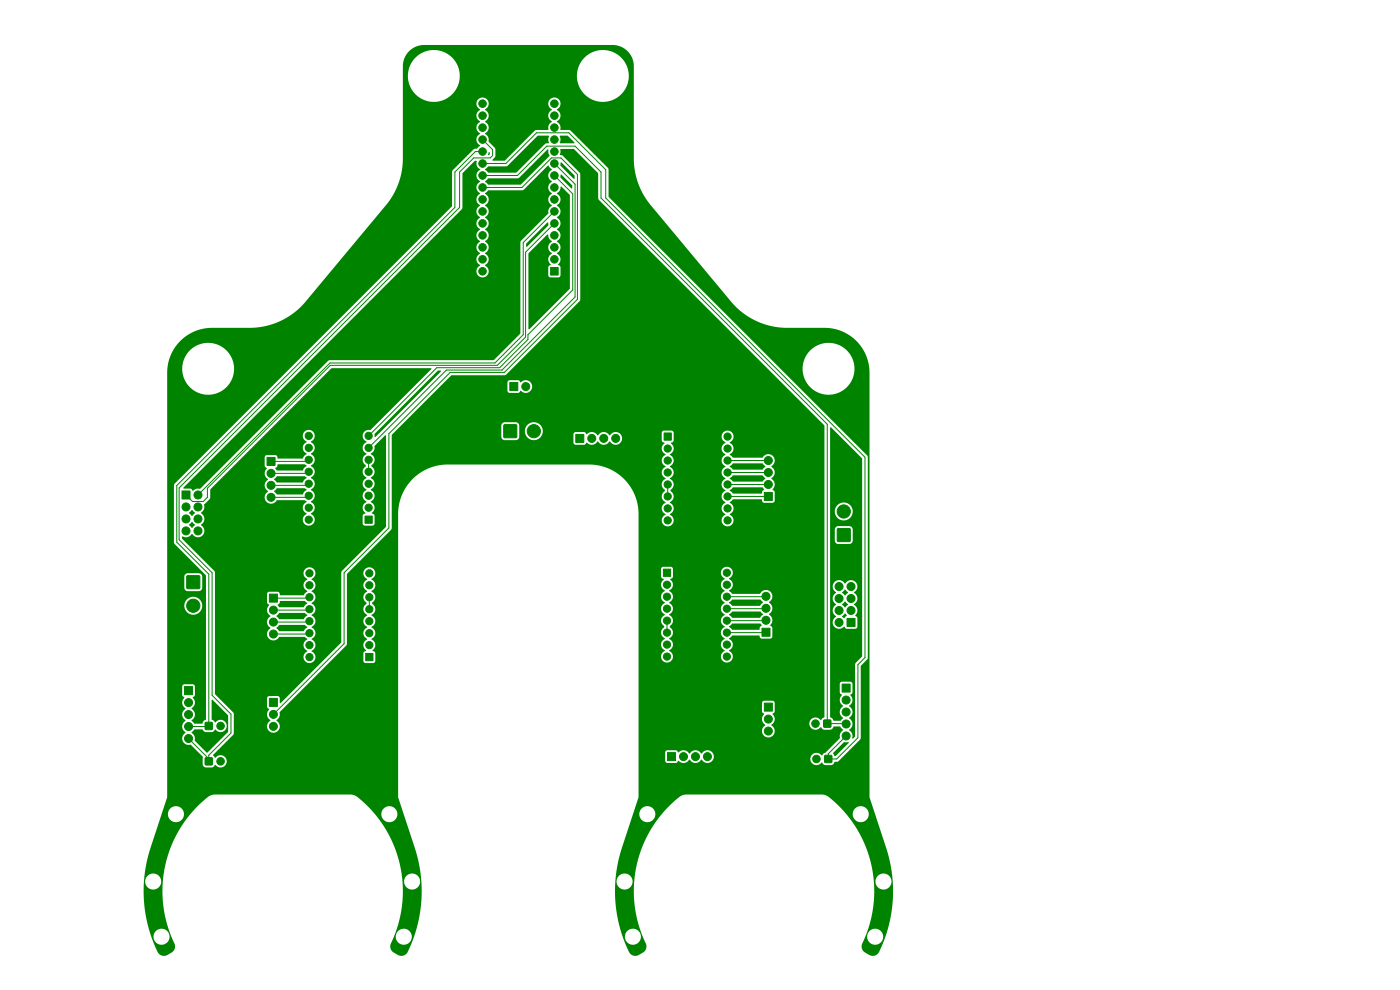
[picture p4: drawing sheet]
<svg xmlns="http://www.w3.org/2000/svg" width="297mm" height="210mm" viewBox="0 0 297 210" stroke-linecap="round" stroke-linejoin="round" font-family="sans-serif">
<g fill="#008400" stroke="#008400" stroke-width=".21">
<path d="M141.6 159.7h1.7v1.7h-1.7z"/>
<path d="M179.7 131.2h1.7v1.7h-1.7z"/>
<path d="M43.6 153.3h1.4v1.4h-1.4z"/>
<path d="M57.1 126h1.7v1.7h-1.7z"/>
<path d="M39.7 122.2h2.6v2.6h-2.6z"/>
<path d="M122.1 92.2h1.8v1.7h-1.8z"/>
<path d="M175 160.3h1.4v1.4h-1.4z"/>
<path d="M77.4 109.5h1.6v1.5h-1.6z"/>
<path d="M108.1 81.2h1.7v1.7h-1.7z"/>
<path d="M106.9 90.1h2.7v2.7h-2.7z"/>
<path d="M56.7 97h1.7v1.7h-1.7z"/>
<path d="M77.6 138.6h1.5v1.6h-1.5z"/>
<path d="M174.8 152.8h1.4v1.4h-1.4z"/>
<path d="M57.1 148.2h1.7v1.7h-1.7z"/>
<path d="M178.7 145.1h1.6v1.7h-1.6z"/>
<path d="M177.7 112.2h2.6v2.6h-2.6z"/>
<path d="M140.7 120.7h1.6v1.6h-1.6z"/>
<path d="M162.1 104.5h1.7v1.7h-1.7z"/>
<path d="M161.6 133.3h1.7v1.7h-1.7z"/>
<path d="M38.6 104.2h1.7v1.7h-1.7z"/>
<path d="M116.8 56.8h1.6v1.6h-1.6z"/>
<path d="M162.1 149.2h1.7v1.7h-1.7z"/>
<path d="M140.9 91.8h1.5v1.6h-1.5z"/>
<path d="M43.6 160.8h1.4v1.4h-1.4z"/>
<path d="M39.1 145.7h1.7v1.7h-1.7z"/>
<circle cx="145" cy="160.5" r=".85"/>
<circle cx="147.5" cy="160.5" r=".85"/>
<circle cx="150.1" cy="160.5" r=".85"/>
<circle cx="178" cy="132" r=".85"/>
<circle cx="180.5" cy="129.5" r=".85"/>
<circle cx="178" cy="129.5" r=".85"/>
<circle cx="180.5" cy="127" r=".85"/>
<circle cx="178" cy="127" r=".85"/>
<circle cx="180.5" cy="124.4" r=".85"/>
<circle cx="178" cy="124.4" r=".85"/>
<circle cx="46.8" cy="154" r=".8"/>
<circle cx="58" cy="129.4" r=".85"/>
<circle cx="58" cy="132" r=".85"/>
<circle cx="58" cy="134.5" r=".85"/>
<circle cx="41" cy="128.5" r="1.4"/>
<circle cx="125.5" cy="93" r=".85"/>
<circle cx="128.1" cy="93" r=".85"/>
<circle cx="130.6" cy="93" r=".85"/>
<circle cx="173.2" cy="161" r=".8"/>
<circle cx="78.2" cy="107.7" r=".77"/>
<circle cx="78.2" cy="105.2" r=".77"/>
<circle cx="78.2" cy="102.6" r=".77"/>
<circle cx="78.2" cy="100.1" r=".77"/>
<circle cx="78.2" cy="97.5" r=".77"/>
<circle cx="78.2" cy="95" r=".77"/>
<circle cx="78.2" cy="92.5" r=".77"/>
<circle cx="65.5" cy="92.5" r=".77"/>
<circle cx="65.5" cy="95" r=".77"/>
<circle cx="65.5" cy="97.5" r=".77"/>
<circle cx="65.5" cy="100.1" r=".77"/>
<circle cx="65.5" cy="102.6" r=".77"/>
<circle cx="65.5" cy="105.2" r=".77"/>
<circle cx="65.5" cy="107.7" r=".77"/>
<circle cx="65.5" cy="110.2" r=".77"/>
<circle cx="111.5" cy="82" r=".85"/>
<circle cx="113.2" cy="91.5" r="1.4"/>
<circle cx="57.5" cy="100.4" r=".85"/>
<circle cx="57.5" cy="103" r=".85"/>
<circle cx="57.5" cy="105.5" r=".85"/>
<circle cx="78.3" cy="136.8" r=".76"/>
<circle cx="78.3" cy="134.3" r=".76"/>
<circle cx="78.3" cy="131.8" r=".76"/>
<circle cx="78.3" cy="129.2" r=".76"/>
<circle cx="78.3" cy="126.7" r=".76"/>
<circle cx="78.3" cy="124.1" r=".76"/>
<circle cx="78.3" cy="121.6" r=".76"/>
<circle cx="65.6" cy="121.6" r=".76"/>
<circle cx="65.6" cy="124.1" r=".76"/>
<circle cx="65.6" cy="126.7" r=".76"/>
<circle cx="65.6" cy="129.2" r=".76"/>
<circle cx="65.6" cy="131.8" r=".76"/>
<circle cx="65.6" cy="134.3" r=".76"/>
<circle cx="65.6" cy="136.8" r=".76"/>
<circle cx="65.6" cy="139.4" r=".76"/>
<circle cx="173" cy="153.5" r=".8"/>
<circle cx="58" cy="151.5" r=".85"/>
<circle cx="58" cy="154.1" r=".85"/>
<circle cx="179.5" cy="148.5" r=".85"/>
<circle cx="179.5" cy="151" r=".85"/>
<circle cx="179.5" cy="153.6" r=".85"/>
<circle cx="179.5" cy="156.1" r=".85"/>
<circle cx="179" cy="108.5" r="1.4"/>
<circle cx="141.5" cy="124" r=".76"/>
<circle cx="141.5" cy="126.6" r=".76"/>
<circle cx="141.5" cy="129.1" r=".76"/>
<circle cx="141.5" cy="131.7" r=".76"/>
<circle cx="141.5" cy="134.2" r=".76"/>
<circle cx="141.5" cy="136.7" r=".76"/>
<circle cx="141.5" cy="139.3" r=".76"/>
<circle cx="154.2" cy="139.3" r=".76"/>
<circle cx="154.2" cy="136.7" r=".76"/>
<circle cx="154.2" cy="134.2" r=".76"/>
<circle cx="154.2" cy="131.7" r=".76"/>
<circle cx="154.2" cy="129.1" r=".76"/>
<circle cx="154.2" cy="126.6" r=".76"/>
<circle cx="154.2" cy="124" r=".76"/>
<circle cx="154.2" cy="121.5" r=".76"/>
<circle cx="163" cy="102.8" r=".85"/>
<circle cx="163" cy="100.2" r=".85"/>
<circle cx="163" cy="97.7" r=".85"/>
<circle cx="162.5" cy="131.6" r=".85"/>
<circle cx="162.5" cy="129" r=".85"/>
<circle cx="162.5" cy="126.5" r=".85"/>
<circle cx="42" cy="105" r=".85"/>
<circle cx="39.5" cy="107.5" r=".85"/>
<circle cx="42" cy="107.5" r=".85"/>
<circle cx="39.5" cy="110.1" r=".85"/>
<circle cx="42" cy="110.1" r=".85"/>
<circle cx="39.5" cy="112.6" r=".85"/>
<circle cx="42" cy="112.6" r=".85"/>
<circle cx="117.6" cy="55" r=".8"/>
<circle cx="117.6" cy="52.5" r=".8"/>
<circle cx="117.6" cy="49.9" r=".8"/>
<circle cx="117.6" cy="47.4" r=".8"/>
<circle cx="117.6" cy="44.8" r=".8"/>
<circle cx="117.6" cy="42.3" r=".8"/>
<circle cx="117.6" cy="39.8" r=".8"/>
<circle cx="117.6" cy="37.2" r=".8"/>
<circle cx="117.6" cy="34.7" r=".8"/>
<circle cx="117.6" cy="32.1" r=".8"/>
<circle cx="117.6" cy="29.6" r=".8"/>
<circle cx="117.6" cy="27.1" r=".8"/>
<circle cx="117.6" cy="24.5" r=".8"/>
<circle cx="117.6" cy="22" r=".8"/>
<circle cx="102.4" cy="22" r=".8"/>
<circle cx="102.4" cy="24.5" r=".8"/>
<circle cx="102.4" cy="27.1" r=".8"/>
<circle cx="102.4" cy="29.6" r=".8"/>
<circle cx="102.4" cy="32.1" r=".8"/>
<circle cx="102.4" cy="34.7" r=".8"/>
<circle cx="102.4" cy="37.2" r=".8"/>
<circle cx="102.4" cy="39.8" r=".8"/>
<circle cx="102.4" cy="42.3" r=".8"/>
<circle cx="102.4" cy="44.8" r=".8"/>
<circle cx="102.4" cy="47.4" r=".8"/>
<circle cx="102.4" cy="49.9" r=".8"/>
<circle cx="102.4" cy="52.5" r=".8"/>
<circle cx="102.4" cy="55" r=".8"/>
<circle cx="102.4" cy="57.5" r=".8"/>
<circle cx="163" cy="152.5" r=".85"/>
<circle cx="163" cy="155.1" r=".85"/>
<circle cx="141.6" cy="95.1" r=".77"/>
<circle cx="141.6" cy="97.7" r=".77"/>
<circle cx="141.6" cy="100.2" r=".77"/>
<circle cx="141.6" cy="102.8" r=".77"/>
<circle cx="141.6" cy="105.3" r=".77"/>
<circle cx="141.6" cy="107.8" r=".77"/>
<circle cx="141.6" cy="110.4" r=".77"/>
<circle cx="154.3" cy="110.4" r=".77"/>
<circle cx="154.3" cy="107.8" r=".77"/>
<circle cx="154.3" cy="105.3" r=".77"/>
<circle cx="154.3" cy="102.8" r=".77"/>
<circle cx="154.3" cy="100.2" r=".77"/>
<circle cx="154.3" cy="97.7" r=".77"/>
<circle cx="154.3" cy="95.1" r=".77"/>
<circle cx="154.3" cy="92.6" r=".77"/>
<circle cx="46.8" cy="161.5" r=".8"/>
<circle cx="40" cy="149" r=".85"/>
<circle cx="40" cy="151.6" r=".85"/>
<circle cx="40" cy="154.1" r=".85"/>
<circle cx="40" cy="156.7" r=".85"/>
</g>
<g fill="none" stroke="#008400" stroke-width=".21">
<path d="M102.4 37.2h7.4l6.2-6.2h6l5.5 5.5v5.5l48 48v63.5l4 .1M102.4 39.8h8.3l6.3-6.3h2l3.5 3.5v26.5l-15.5 15.5h-11.5l-13 13v20l-9.5 9.5v15l-15 15M102.4 29.6l2.1 2.1v1.3l-.5 .5h-3.5l-3 3v7.5l-59.5 59.5v11l7 7v26l4 4v4l-4.7 4.7v1.3M102.4 32.2h-1.6l-4.3 4.3v7.5l-59 59v12l6.8 6.8v32.2l-.1 .1h-4.2M102.4 34.7h4.9l6.5-6.5h6.9l7.8 7.8v6l55 55v42.5l-1.5 1.5v15.5l-4.5 4.5h-1.8v-1.1l3.8-3.8M117.6 37.2l3.9 3.9v20.4l-9.5 9.5v1l-6 6h-13.3l-14.5 14.5M117.6 34.7l4.4 4.4v23.9l-15.5 15.5h-11.8l-16.5 16.5M117.6 47.4l-6.1 6.1v18l-6 6h-35.4l-26.1 26.1v1.9l-.9 .9h-2.3l-1.3-1.4M117.6 44.9l-6.6 6.6v19.5l-6 6h-35l-28 28M65.5 97.5l-.3 .4h-7.7M78.2 97.5v2.6M154.3 97.7h8.7"/>
<path d="M65.5 105.2l-.3 .3h-7.7M65.5 102.6l-.3 .4h-7.7M65.5 100.1l-.3 .3h-7.7M141.6 102.8v2.5M154.3 100.2h8.7M154.3 105.3h8.7M154.3 102.8h8.7M65.6 131.8l-.1 .2h-7.5M65.6 126.7l-.1 .2h-7.5M65.6 129.2l-.1 .2h-7.5M65.6 134.3l-.1 .2h-7.5M78.3 126.7v2.5"/>
<path d="M141.5 131.7v2.5M162.5 134.1l-8.3 .1M162.5 131.6l-8.3 .1M162.5 126.5l-8.3 .1M162.5 129l-8.3 .1M40 156.7l4.3 4.3"/>
</g>
<g fill="#008400">
<path d="M86.8 10.9a4.5 4.5 0 0 1 3.2-1.4h40a4.5 4.5 0 0 1 4.5 4.5v19.7a15.4 15.4 0 0 0 3.5 9.8l17 20.4a15.5 15.5 0 0 0 12.1 5.6h7.9a9.5 9.5 0 0 1 9.5 9.5v90.1l3.5 10.7a29 29 0 0 1-1.8 22.5 1.5 1.5 0 0 1-1.9 .2l-.8-.4a1.5 1.5 0 0 1-.5-2l.6-1.5h.4a1.7 1.7 0 0 0 2.3 1.7 1.7 1.7 0 0 0 .4-2.9 1.7 1.7 0 0 0-2.7 1v.2h-.4a25.4 25.4 0 0 0 1.8-11.7h.3v.2a1.7 1.7 0 0 0 2.6 1.4 1.7 1.7 0 0 0 0-3 1.7 1.7 0 0 0-2.6 1.4h-.3l-.1-.6a25.5 25.5 0 0 0-5.8-13.7h1.4v.2a1.7 1.7 0 0 0 2.6 1.4 1.7 1.7 0 0 0 0-2.9 1.7 1.7 0 0 0-2.6 1.3h-1.4l-3.3-3.2-.7-.6-.8-.2-29.2-.1a2.76 2.76 0 0 0-1.8 .9 25.7 25.7 0 0 0-6.6 31.2 1.5 1.5 0 0 1-.8 1.5l-.8 .5a1.5 1.5 0 0 1-2.1-.7l-1.3-3.3h.5v.2a1.7 1.7 0 0 0 2.6 1.4 1.7 1.7 0 0 0 0-2.9 1.7 1.7 0 0 0-2.6 1.3h-.5l-.3-.6a29.4 29.4 0 0 1-1.3-11.1h.3v.2a1.7 1.7 0 0 0 2.6 1.4 1.7 1.7 0 0 0 0-3 1.7 1.7 0 0 0-2.6 1.4h-.3a29.9 29.9 0 0 1 1.4-7.1l2.4-7.2h1.3v.2a1.7 1.7 0 0 0 2.6 1.4 1.7 1.7 0 0 0 0-2.9 1.7 1.7 0 0 0-2.6 1.3h-1.3l1.2-3.5v-9.5h5.6v1.9l.3 .3h2l.4-.4a1.57 1.57 0 0 0 2.5-.3 1.48 1.48 0 0 0 2.5 0 1.39 1.39 0 0 0 2.1 .5 1.39 1.39 0 0 0 0-2.2 1.39 1.39 0 0 0-2.1 .5 1.48 1.48 0 0 0-2.5 0 1.52 1.52 0 0 0-2.4-.3l-.5-.5-1.9 .1-.4 .4h-5.6v-10.5h26.1l.1 1.9 .4 .4a1.57 1.57 0 0 0 .3 2.4 1.39 1.39 0 0 0-.5 2.1 1.39 1.39 0 0 0 2.2 0 1.39 1.39 0 0 0-.5-2.1 1.52 1.52 0 0 0 .3-2.4l.5-.5-.1-1.9-.4-.4-1.9 .1-.4 .4h-26.1v-28.4h4.7v1.7l.6 .5a1.38 1.38 0 0 0 .3 2.4 1.39 1.39 0 0 0-.9 1.3 1.39 1.39 0 0 0 .9 1.3 1.39 1.39 0 0 0-.9 1.2 1.39 1.39 0 0 0 .9 1.3 1.39 1.39 0 0 0-.2 2.5v.2a1.35 1.35 0 0 0 .2 2.4 1.39 1.39 0 0 0-.9 1.2 1.39 1.39 0 0 0 .9 1.3 1.28 1.28 0 0 0-.8 1.9 1.28 1.28 0 0 0 2 .3 1.28 1.28 0 0 0-.1-2l-.3-.2a1.39 1.39 0 0 0 .9-1.3 1.39 1.39 0 0 0-.9-1.2 1.4 1.4 0 0 0 .2-2.5v-.2a1.36 1.36 0 0 0-.2-2.4 1.39 1.39 0 0 0 .9-1.3 1.39 1.39 0 0 0-.9-1.3 1.39 1.39 0 0 0 .9-1.2 1.39 1.39 0 0 0-.9-1.3 1.41 1.41 0 0 0 .3-2.4l.5-.4 .1-1.1h10.1a1.55 1.55 0 0 0 .9 1.4 1.39 1.39 0 0 0-.9 1.2 1.39 1.39 0 0 0 .9 1.3 1.39 1.39 0 0 0-.9 1.3 1.39 1.39 0 0 0 .9 1.3 1.39 1.39 0 0 0-.9 1.2 1.39 1.39 0 0 0 .9 1.3 1.39 1.39 0 0 0-.9 1.3 1.39 1.39 0 0 0 .9 1.2 1.39 1.39 0 0 0-.9 1.3 1.39 1.39 0 0 0 .9 1.3 1.39 1.39 0 0 0-.9 1.2 1.39 1.39 0 0 0 .9 1.3 1.28 1.28 0 0 0-.8 1.9 1.28 1.28 0 0 0 2 .3 1.28 1.28 0 0 0-.1-2l-.3-.2a1.39 1.39 0 0 0 .9-1.3 1.39 1.39 0 0 0-.9-1.2l.8-.7h5.6l.3 .5 .2 .2h2l.3-.4 .1-1.9-.5-.5a1.49 1.49 0 0 0-.3-2.4 1.48 1.48 0 0 0 0-2.5 1.4 1.4 0 0 0 .3-2.3 1.4 1.4 0 0 0-2.2 .5h-5.8l-.7-.8a1.35 1.35 0 0 0 .8-1.2 1.35 1.35 0 0 0-.9-1.2 1.29 1.29 0 0 0 .4-2.3 1.29 1.29 0 0 0-2.1 .9h-10.1l-.1-.9-.4-.3h-1.7l-.4 .5h-4.7v-11.7a10.5 10.5 0 0 0-10.5-10.5h-30a10.5 10.5 0 0 0-10.5 10.5v60.1l3.5 10.7a29 29 0 0 1-1.8 22.5 1.5 1.5 0 0 1-1.8 .3l-.9-.5a1.5 1.5 0 0 1-.6-2l.7-1.5h.4a1.7 1.7 0 0 0 2.3 1.7 1.7 1.7 0 0 0 .4-2.9 1.7 1.7 0 0 0-2.7 1v.2h-.4a25.4 25.4 0 0 0 1.8-11.7h.3v.2a1.7 1.7 0 0 0 2.6 1.4 1.7 1.7 0 0 0 0-3 1.7 1.7 0 0 0-2.6 1.4h-.3l-.1-.6a25.5 25.5 0 0 0-5.8-13.7h1.4v.2a1.7 1.7 0 0 0 2.6 1.4 1.7 1.7 0 0 0 0-2.9 1.7 1.7 0 0 0-2.6 1.3h-1.4l-3.3-3.2-1-.7-.8-.2h-28.9l-1.1 .3a25.6 25.6 0 0 0-7.3 31.8 1.51 1.51 0 0 1-.8 1.5l-.7 .4a1.5 1.5 0 0 1-2.2-.6l-1.3-3.3h.5v.2a1.7 1.7 0 0 0 2.6 1.4 1.7 1.7 0 0 0 0-2.9 1.7 1.7 0 0 0-2.6 1.3h-.5l-.3-.6a29.4 29.4 0 0 1-1.3-11.1h.3v.2a1.7 1.7 0 0 0 2.6 1.4 1.7 1.7 0 0 0 0-3 1.7 1.7 0 0 0-2.6 1.4h-.3a29.5 29.5 0 0 1 1.4-7.1l2.4-7.2h1.3a1.7 1.7 0 0 0 2.4 1.7 1.7 1.7 0 0 0 .4-2.9 1.7 1.7 0 0 0-2.7 1l-.1 .2h-1.3l1.2-3.6v-40.6h3.6a1.9 1.9 0 0 0 2.7 1.8 1.9 1.9 0 0 0 .4-3.2 1.9 1.9 0 0 0-3.1 1.1v.3h-3.6v-6.1h3.6v2.4l.2 .4 .5 .3h2.4l.4-.2 .3-.4v-2.6l-.2-.3-.4-.3h-2.5l-.4 .2-.3 .5h-3.6v-7.2h1.4l.1 .3 6.7 6.7v30.5a1 1 0 0 0-.7 .9h-1.7l-.7-.6a1.6 1.6 0 0 0 .3-2.4l-.3-.1a1.6 1.6 0 0 0 .3-2.4l.4-.5 .1-1.9-.2-.3-.3-.2-1.9 .1-.3 .2v2.1l.4 .4a1.58 1.58 0 0 0 .3 2.4 1.48 1.48 0 0 0 0 2.6 1.48 1.48 0 0 0 0 2.5 1.42 1.42 0 0 0-.6 1.8 1.42 1.42 0 0 0 1.7 .8l2.5 2.5v1.6a.74 .74 0 0 0 .7 .7h1.3l.6-.5a1.69 1.69 0 0 0 1.9 .3 1.33 1.33 0 0 0 .2-2 1.33 1.33 0 0 0-2.1 .2l-.4-.7 4.4-4.4v-4.3l-.1-.3-3.9-3.9v-21.2h11l.1 1.8 .4 .5a1.49 1.49 0 0 0 .3 2.4 1.48 1.48 0 0 0 0 2.5 1.4 1.4 0 0 0-.3 2.3 1.4 1.4 0 0 0 2.2-.4h5.3l.6 .6a1.35 1.35 0 0 0-.8 1.2 1.35 1.35 0 0 0 .8 1.2 1.31 1.31 0 0 0-.6 2 1.31 1.31 0 0 0 2.1 0 1.31 1.31 0 0 0-.6-2 1.39 1.39 0 0 0 .8-1.3 1.39 1.39 0 0 0-.8-1.2 1.39 1.39 0 0 0 .8-1.3 1.39 1.39 0 0 0-.8-1.3 1.39 1.39 0 0 0 .8-1.2 1.39 1.39 0 0 0-.8-1.3 1.39 1.39 0 0 0 .8-1.3 1.39 1.39 0 0 0-.8-1.2 1.39 1.39 0 0 0 .8-1.3 1.39 1.39 0 0 0-.8-1.3 1.39 1.39 0 0 0 .8-1.3 1.39 1.39 0 0 0-.8-1.2 1.29 1.29 0 0 0 .7-1.9 1.29 1.29 0 0 0-1.9-.3 1.29 1.29 0 0 0 .1 2l.2 .2a1.39 1.39 0 0 0-.8 1.3 1.39 1.39 0 0 0 .8 1.2l-.8 .9h-4.9l-.3-.6-.3-.2h-1.9l-.4 .5h-11v-4.7l-7-7v-.5a1.68 1.68 0 0 0 2.1-.5 1.4 1.4 0 0 0 2.3 .3 1.4 1.4 0 0 0-.4-2.3 1.48 1.48 0 0 0 0-2.5 2.07 2.07 0 0 0 .7-1.9l1.3-1.2v-1.9l6.8-6.8h4.7l.1 1.8 .4 .5a1.49 1.49 0 0 0 .3 2.4 1.48 1.48 0 0 0 0 2.5 1.4 1.4 0 0 0-.3 2.3 1.4 1.4 0 0 0 2.2-.4h5.8l.4 .4a1.35 1.35 0 0 0-.8 1.2 1.35 1.35 0 0 0 .9 1.3 1.31 1.31 0 0 0-.6 2 1.31 1.31 0 0 0 2.1 0 1.31 1.31 0 0 0-.7-2 1.39 1.39 0 0 0 .9-1.3 1.39 1.39 0 0 0-.9-1.3 1.39 1.39 0 0 0 .9-1.2 1.39 1.39 0 0 0-.9-1.3 1.39 1.39 0 0 0 .9-1.3 1.39 1.39 0 0 0-.9-1.3 1.39 1.39 0 0 0 .9-1.2 1.39 1.39 0 0 0-.9-1.3 1.39 1.39 0 0 0 .9-1.3 1.39 1.39 0 0 0-.9-1.2 1.39 1.39 0 0 0 .9-1.3 1.39 1.39 0 0 0-.9-1.3 1.29 1.29 0 0 0 .8-1.8 1.29 1.29 0 0 0-2-.4 1.29 1.29 0 0 0 .1 2l.3 .2a1.39 1.39 0 0 0-.9 1.3 1.39 1.39 0 0 0 .9 1.3l-.9 1h-5.2l-.3-.6-.3-.2h-1.9l-.4 .5h-4.7l18.9-18.9h21.2v.2l-12.9 12.9a1.32 1.32 0 0 0-1.6 .9 1.32 1.32 0 0 0 .8 1.6 1.39 1.39 0 0 0-.9 1.3 1.39 1.39 0 0 0 .9 1.3 1.39 1.39 0 0 0-.2 2.4v.3a1.35 1.35 0 0 0 .2 2.4 1.39 1.39 0 0 0-.9 1.2 1.39 1.39 0 0 0 .9 1.3 1.39 1.39 0 0 0-.9 1.3 1.39 1.39 0 0 0 .9 1.2 1.41 1.41 0 0 0-.3 2.5l-.4 .2-.2 .3 .1 1.8 .3 .3h1.7l.5-.4v-1.7l-.2-.3-.4-.3a1.38 1.38 0 0 0-.3-2.4 1.39 1.39 0 0 0 .9-1.2 1.39 1.39 0 0 0-.9-1.3 1.39 1.39 0 0 0 .9-1.3 1.39 1.39 0 0 0-.9-1.3 1.4 1.4 0 0 0 .2-2.4v-.2a1.35 1.35 0 0 0-.2-2.4l.1-.1a1.4 1.4 0 0 0 .8-1.6l2.2-2.2h.2v19.3l-9.5 9.6v15l-12.8 12.8-.2-.1-.1-1-.2-.3-2-.1-.3 .2-.2 .3 .1 1.9 .4 .5a1.49 1.49 0 0 0 .3 2.3 1.39 1.39 0 0 0-.5 2.1 1.39 1.39 0 0 0 2.2 0 1.39 1.39 0 0 0-.5-2.1l.2-.1a1.54 1.54 0 0 0 .5-1.6l14.2-14.2 .1-.3v-14.8l.2-.3h3.3a1.55 1.55 0 0 0 .8 1.4 1.39 1.39 0 0 0-.8 1.3 1.39 1.39 0 0 0 .8 1.2 1.39 1.39 0 0 0-.2 2.5v.2a1.35 1.35 0 0 0 .2 2.4 1.39 1.39 0 0 0-.8 1.3 1.39 1.39 0 0 0 .8 1.2 1.39 1.39 0 0 0-.8 1.3 1.39 1.39 0 0 0 .8 1.3 1.41 1.41 0 0 0-.2 2.4l-.5 .3-.1 .3v1.7l.4 .4 1.7-.1 .4-.2v-1.9l-.1-.2-.5-.2a1.45 1.45 0 0 0-.2-2.5 1.39 1.39 0 0 0 .8-1.3 1.39 1.39 0 0 0-.8-1.3 1.39 1.39 0 0 0 .8-1.2 1.39 1.39 0 0 0-.8-1.3 1.4 1.4 0 0 0 .2-2.5v-.2a1.35 1.35 0 0 0-.2-2.4 1.39 1.39 0 0 0 .8-1.3 1.39 1.39 0 0 0-.8-1.2 1.29 1.29 0 0 0 .4-2.3 1.29 1.29 0 0 0-2.1 .9h-3.3l9.2-9.1 .1-.3v-19.8l2-2h21.2l.1 2.5 .2 .4 .4 .2 2.7-.1 .4-.5 .1-1.5h1.1v.3a1.9 1.9 0 0 0 1.7 1.8 1.9 1.9 0 0 0 2-1.3h6.6l.1 1.9 .2 .3h2.1l.4-.4a1.57 1.57 0 0 0 2.4-.3 1.48 1.48 0 0 0 2.6 0 1.37 1.37 0 0 0 2.1 .4 1.37 1.37 0 0 0-.3-2.2h9.2v1.7l.1 .2 .5 .2a1.45 1.45 0 0 0 .2 2.5 1.39 1.39 0 0 0-.8 1.3 1.39 1.39 0 0 0 .8 1.3 1.39 1.39 0 0 0-.8 1.2 1.39 1.39 0 0 0 .8 1.3 1.39 1.39 0 0 0-.2 2.5v.2a1.35 1.35 0 0 0 .2 2.4 1.39 1.39 0 0 0-.8 1.3 1.39 1.39 0 0 0 .8 1.2 1.31 1.31 0 0 0-.6 2 1.31 1.31 0 0 0 2.1 0 1.31 1.31 0 0 0-.6-2 1.39 1.39 0 0 0 .8-1.3 1.39 1.39 0 0 0-.8-1.2 1.39 1.39 0 0 0 .2-2.5v-.2a1.35 1.35 0 0 0-.2-2.4 1.39 1.39 0 0 0 .8-1.3 1.39 1.39 0 0 0-.8-1.2 1.39 1.39 0 0 0 .8-1.3 1.39 1.39 0 0 0-.8-1.3 1.41 1.41 0 0 0 .2-2.4l.6-.4v-1.1h10.2a1.55 1.55 0 0 0 .8 1.4 1.39 1.39 0 0 0-.8 1.3 1.39 1.39 0 0 0 .8 1.2 1.39 1.39 0 0 0-.8 1.3 1.39 1.39 0 0 0 .8 1.3 1.39 1.39 0 0 0-.8 1.2 1.39 1.39 0 0 0 .8 1.3 1.39 1.39 0 0 0-.8 1.3 1.39 1.39 0 0 0 .8 1.2 1.39 1.39 0 0 0-.8 1.3 1.39 1.39 0 0 0 .8 1.3 1.39 1.39 0 0 0-.8 1.3 1.39 1.39 0 0 0 .8 1.2 1.31 1.31 0 0 0-.6 2 1.31 1.31 0 0 0 2.1 0 1.31 1.31 0 0 0-.6-2 1.39 1.39 0 0 0 .8-1.3 1.39 1.39 0 0 0-.8-1.2l.7-.7h6l.1 .1a.51 .51 0 0 0 .5 .7h1.9l.3-.3v-2l-.4-.5a1.49 1.49 0 0 0-.3-2.4 1.48 1.48 0 0 0 0-2.5 1.4 1.4 0 0 0 .3-2.3 1.4 1.4 0 0 0-2.2 .4h-6.2l-.7-.7a1.39 1.39 0 0 0 .8-1.3 1.39 1.39 0 0 0-.8-1.2 1.29 1.29 0 0 0 .4-2.3 1.29 1.29 0 0 0-2.1 .9h-10.2v-.9l-.4-.3-1.7 .1-.4 .4h-9.2l-.5-.2a1.6 1.6 0 0 0-1.4 .8 1.48 1.48 0 0 0-2.5 0 1.52 1.52 0 0 0-2.4-.3l-.5-.5-1.9 .1-.4 .4h-6.5a1.9 1.9 0 0 0-1.5-2.5 1.9 1.9 0 0 0-2.3 1.7h-1.1l-.1-1.3-.6-.4h-2.6l-.4 .2-.2 .5h-21.2l9.1-9.2h13.4l.1 1.9 .2 .3h2.1l.5-.4a1.39 1.39 0 0 0 2 .1 1.39 1.39 0 0 0-.1-2.1 1.39 1.39 0 0 0-2 .2l-.5-.5-1.9 .1-.4 .4h-13.4l1.6-1.5h11.3l.3-.1 15.7-15.8v-26.8l-.1-.3-3.6-3.6-.6-.2 .1-1.2h2.8l5.2 5.2v5.3l.1 .3 47.9 47.9v61.8l-.8 .6a1.32 1.32 0 0 0-2-.1 1.32 1.32 0 0 0 .1 2 1.32 1.32 0 0 0 2-.4l.6 .6h1.3a.81 .81 0 0 0 .7-.7h1.4l.7 .7-.1 .2a1.53 1.53 0 0 0-.6 1.6l-3 3-.5 .3-.3 .4a1.34 1.34 0 0 0-2-.3 1.34 1.34 0 0 0 0 2 1.34 1.34 0 0 0 2-.3l.6 .6h1.3l.4-.2a.62 .62 0 0 1 .7-.5l.5-.1 4.6-4.6 .1-.3v-15.3l1.5-1.7v-42.7l-.1-.3-18.6-18.6h4.9v.4a5.5 5.5 0 0 0 8.3 4.6 5.5 5.5 0 0 0 0-9.5 5.5 5.5 0 0 0-8.3 4.5h-4.9l-36.3-36.2v-5.9l-.1-.3-8-7.9-2.1-.2a1.53 1.53 0 0 0-.8-1.7 1.42 1.42 0 0 0 .8-1.3 1.42 1.42 0 0 0-.8-1.2 1.34 1.34 0 0 0 .5-2.1 1.34 1.34 0 0 0-2.1 0 1.34 1.34 0 0 0 .6 2.1 1.42 1.42 0 0 0-.8 1.2 1.42 1.42 0 0 0 .8 1.3l-.1 .1a1.48 1.48 0 0 0-.7 1.6l-2.8 .2-6.5 6.4-2.5-.1 .6-.8v-1.5l-1.4-1.6a1.62 1.62 0 0 0-.8-1.8 1.42 1.42 0 0 0 .8-1.2 1.42 1.42 0 0 0-.8-1.3 1.42 1.42 0 0 0 .8-1.3 1.42 1.42 0 0 0-.8-1.2 1.34 1.34 0 0 0 .5-2.1 1.34 1.34 0 0 0-2.1 0 1.34 1.34 0 0 0 .5 2.1 1.42 1.42 0 0 0-.7 1.2 1.42 1.42 0 0 0 .7 1.3 1.42 1.42 0 0 0-.7 1.3 1.42 1.42 0 0 0 .7 1.2 1.42 1.42 0 0 0-.7 1.3 1.42 1.42 0 0 0 .7 1.3l-.6 .6-.7 .2-4.6 4.6v7.5l-58.9 58.8-.1 .3v12.2h-1.4v-37.1h3.2v.4a5.5 5.5 0 0 0 8.3 4.6 5.5 5.5 0 0 0 0-9.5 5.5 5.5 0 0 0-8.3 4.5h-3.2v-.1a9.5 9.5 0 0 1 9.5-8.4h7.9a15.5 15.5 0 0 0 11.9-5.5l17.1-20.5a15.4 15.4 0 0 0 3.6-9.8v-17.8h1a5.5 5.5 0 0 0 5.5 5.7 5.5 5.5 0 0 0 5.5-5.7h24.9a5.5 5.5 0 0 0 7.9 5.1 5.5 5.5 0 0 0 .8-9.4 5.5 5.5 0 0 0-8.7 3.9v.4h-24.9a5.5 5.5 0 0 0-5.5-5.3 5.5 5.5 0 0 0-5.5 5.3h-1v-1.9a4.5 4.5 0 0 1 1.3-3.1z"/>
<path d="M58.9 98.5h5.7l.5 .3-.9 1h-5.4l-.4-.4v-.2a.6 .6 0 0 0 .5-.7z"/>
<path d="M58.7 101h5.9l.5 .4-.9 1h-5.4l-.7-.7z"/>
<path d="M58.7 103.6h5.9l.5 .3-.9 1h-5.4l-.7-.7z"/>
<path d="M154.8 98.9l.7-.6h6.2l.7 .7-.7 .6h-6.2z"/>
<path d="M154.8 101.4l.7-.6h6.2l.7 .7-.7 .7h-6.2z"/>
<path d="M154.8 104l.7-.6h6.2l.4 .4v.2a.6 .6 0 0 0-.5 .7h-6.1z"/>
<path d="M154.7 127.8l.7-.6h5.9l.6 .6-.7 .7h-5.8z"/>
<path d="M154.7 130.3l.7-.6h5.9l.6 .6-.7 .8h-5.8z"/>
<path d="M154.7 132.9l.7-.6h5.9l.3 .3v.2a.63 .63 0 0 0-.5 .7l-5.7 .1z"/>
<path d="M59.4 127.5h5.2l.6 .5-.8 .8h-5.1l-.4-.4v-.2a.6 .6 0 0 0 .5-.7z"/>
<path d="M59.2 130h5.4l.6 .5-.8 .9h-5.1l-.7-.7z"/>
<path d="M59.2 132.6h5.4l.6 .4-.8 .9h-5.1l-.7-.7z"/>
<path d="M118.7 28.8h1.7l1.5 1.4-.1 .2h-2.9l-.2-.1a1.67 1.67 0 0 0 0-1.5z"/>
<path d="M103.7 32.3h.2v.4l-.2 .2-.2-.1z"/>
<path d="M102.9 35.9l.7-.6 3.9-.1 6.5-6.4h2.4l.1 .1a1.68 1.68 0 0 0-.1 1.5l-.8 .1-6.1 6.1h-5.9z"/>
<path d="M119 34.5l2.9 2.7-.1 .7-2.9-2.8z"/>
<path d="M102.9 38.4l.7-.6h6.4l6.1-6.1h.2v.8l.3 .6-6.1 6.1h-6.9z"/>
<path d="M118.9 37.1l.2-.1 2.3 2.3-.1 .7-2.4-2.3z"/>
<path d="M111.6 51.7l4.5-4.5h.2v.6l-4.5 4.6-.2-.1z"/>
<path d="M118.9 39.6h.2l1.8 1.8v19.8l-8.7 8.7-.1-16.1 4-4h.2a1.6 1.6 0 0 0 .8 1.4 1.42 1.42 0 0 0-.8 1.3 1.42 1.42 0 0 0 .8 1.2 1.44 1.44 0 0 0-.3 2.5l-.3 .2-.2 .3v1.8l.5 .4 1.7-.1 .4-.2v-2l-.5-.4a1.47 1.47 0 0 0-.3-2.5 1.42 1.42 0 0 0 .8-1.2 1.42 1.42 0 0 0-.8-1.3 1.42 1.42 0 0 0 .8-1.3 1.42 1.42 0 0 0-.8-1.2 1.42 1.42 0 0 0 .8-1.3 1.42 1.42 0 0 0-.8-1.3 1.42 1.42 0 0 0 .8-1.3 1.42 1.42 0 0 0-.8-1.2 1.42 1.42 0 0 0 .8-1.3 1.42 1.42 0 0 0-.8-1.3l.2-.1a1.37 1.37 0 0 0 .6-1.3z"/>
<path d="M92.9 78.6h.6l.1 .1-13.9 14h-.2v-.7z"/>
<path d="M98.1 36.7l2.6-2.6 .4 .1a1.5 1.5 0 0 0 .7 1.8 1.42 1.42 0 0 0-.7 1.2 1.42 1.42 0 0 0 .7 1.3 1.42 1.42 0 0 0-.7 1.3 1.42 1.42 0 0 0 .7 1.2 1.42 1.42 0 0 0-.7 1.3 1.42 1.42 0 0 0 .7 1.3 1.42 1.42 0 0 0-.7 1.3 1.42 1.42 0 0 0 .7 1.2 1.42 1.42 0 0 0-.7 1.3 1.42 1.42 0 0 0 .7 1.3 1.42 1.42 0 0 0-.7 1.2 1.42 1.42 0 0 0 .7 1.3 1.42 1.42 0 0 0-.7 1.3 1.42 1.42 0 0 0 .7 1.2 1.42 1.42 0 0 0-.7 1.3 1.42 1.42 0 0 0 .7 1.3 1.34 1.34 0 0 0-.5 2 1.34 1.34 0 0 0 2.2 0 1.34 1.34 0 0 0-.6-2 1.42 1.42 0 0 0 .8-1.3 1.42 1.42 0 0 0-.8-1.3 1.42 1.42 0 0 0 .8-1.2 1.42 1.42 0 0 0-.8-1.3 1.42 1.42 0 0 0 .8-1.3 1.42 1.42 0 0 0-.8-1.2 1.42 1.42 0 0 0 .8-1.3 1.42 1.42 0 0 0-.8-1.3 1.42 1.42 0 0 0 .8-1.3 1.42 1.42 0 0 0-.8-1.2 1.42 1.42 0 0 0 .8-1.3 1.42 1.42 0 0 0-.8-1.3l.7-.6 7.4-.1 5.2-5.2 .2 .1 .7 .8a1.39 1.39 0 0 0 0 2.5 1.42 1.42 0 0 0-.8 1.3 1.42 1.42 0 0 0 .8 1.2 1.42 1.42 0 0 0-.8 1.3 1.42 1.42 0 0 0 .8 1.3l-.1 .1a1.47 1.47 0 0 0-.7 1.6l-5.9 5.9v19.5l-5.6 5.7h-35l-27.3 27.3h-.8l-.8 .4-.5-.4-1.5-.1v-.2l59.1-59 .1-.3z"/>
<path d="M40.1 108.7l.6-.5 .7 .6-.7 .6z"/>
<path d="M40.1 111.3l.6-.6 .7 .7-.7 .6z"/>
<path d="M176.1 90.7h.2l6.6 6.6v41.9l-1.5 1.7v15.3l-.4 .5-.2-.1a1.9 1.9 0 0 0-.6-1.8 1.43 1.43 0 0 0-.1-2.5 1.48 1.48 0 0 0 0-2.5 1.52 1.52 0 0 0 .3-2.4l.5-.5-.1-1.9-.4-.4h-1.9l-.3 .3v2l.4 .4a1.58 1.58 0 0 0 .3 2.5 1.48 1.48 0 0 0 0 2.5l-.6 .6h-1.4l-.8-.8v-27.8h.5l.2 .8 .6 .5a1.6 1.6 0 0 0-.6 2.1l.6 .5a1.48 1.48 0 0 0 0 2.6 1.41 1.41 0 0 0-.4 2.1 1.41 1.41 0 0 0 2.1 0l.5 .5h1.8l.3-.2 .2-.3v-1.8l-.5-.5a1.49 1.49 0 0 0-.2-2.4 1.48 1.48 0 0 0 0-2.5 1.4 1.4 0 0 0 .3-2.2 1.4 1.4 0 0 0-2.2 .3 1.4 1.4 0 0 0-1.5-.7 1.4 1.4 0 0 0-1.2 1.2h-.5v-12h1v2.5l.4 .5 2.8 .1 .4-.3 .2-.4v-2.5l-.4-.5-2.8-.1-.4 .3-.2 .4h-1v-3.9h1a1.9 1.9 0 0 0 2.7 1.8 1.9 1.9 0 0 0 .4-3.2 1.9 1.9 0 0 0-3.1 1.1v.3h-1z"/>
<path d="M178.7 125.6l.6-.5 .6 .6-.6 .6z"/>
<path d="M178.7 128.2l.6-.6 .6 .6-.6 .7z"/>
<path d="M178.7 130.7l.6-.6 .4 .5-.6 .6z"/>
<path d="M44.9 148.5h.2l3.3 3.3v3.5l-4.5 4.4-2.6-2.6a1.96 1.96 0 0 0-.6-1.8l.6-.6h1.6l.4 .4 .4 .2h1.3l.6-.5a1.72 1.72 0 0 0 1.9 .3 1.33 1.33 0 0 0 .2-2 1.33 1.33 0 0 0-2.1 .2l-.7-.7z"/>
<path d="M179 157.5h1.1l-2.8 2.9h-.2l-.3-.7z"/>
</g>
</svg>
